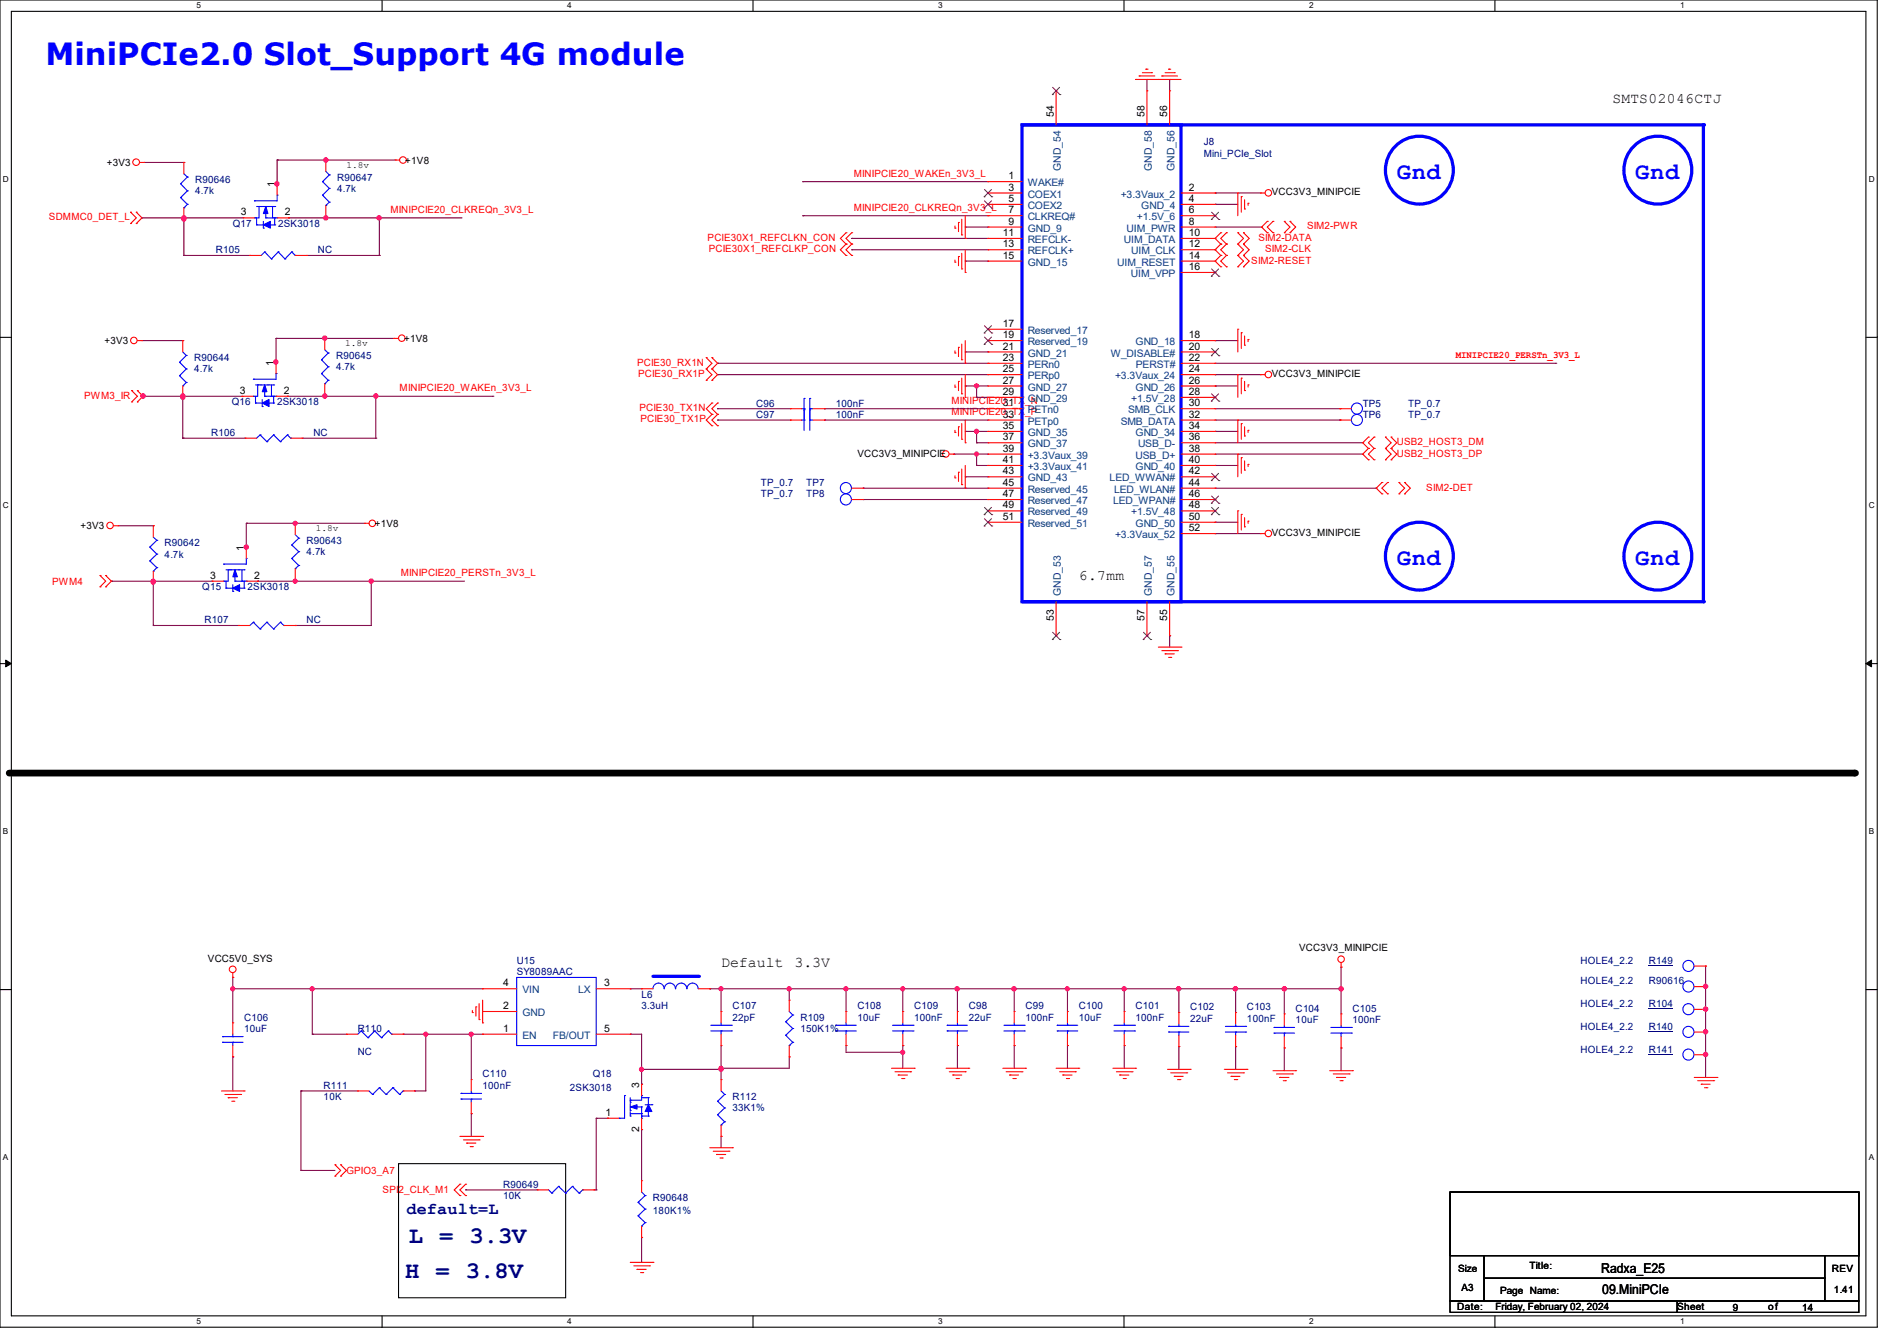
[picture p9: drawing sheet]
<svg xmlns="http://www.w3.org/2000/svg" width="297mm" height="210mm" viewBox="0 0 297 210" stroke-linecap="round" stroke-linejoin="round" font-family="sans-serif">
<defs><g id="words">
<text font-size="4.8" fill="#00f" x="7.1" y="10.2">MiniPCIe2.0 Slot_Support 4G module</text>
<g font-size="3.7" fill="#00f">
<text x="218.7" y="28.1">Gnd</text>
<text x="256" y="28.1">Gnd</text>
<text x="218.7" y="88.5">Gnd</text>
<text x="256" y="88.5">Gnd</text>
</g>
<g font-size="3.7" fill="#00007f">
<text x="64" y="194.6">L = 3.3V</text>
<text x="63.5" y="200.2">H = 3.8V</text>
</g>
<text font-size="2.6" fill="#00007f" x="63.7" y="190.1">default=L</text>
<g font-size="2.3">
<text x="252.5" y="16.1">SMTS02046CTJ</text>
<text x="168.9" y="90.8">6.7mm</text>
<text x="112.9" y="151.4">Default</text>
<text x="124.4" y="151.4">3.3V</text>
</g>
<g font-size="2.1">
<text x="250.7" y="199.3">Radxa_E25</text>
<text x="250.9" y="202.7">09.MiniPCIe</text>
</g>
<g font-size="1.6">
<text x="165" y="18.3" transform="rotate(-90 165 18.3)">54</text>
<text x="179.2" y="18.3" transform="rotate(-90 179.2 18.3)">58</text>
<text x="182.8" y="18.3" transform="rotate(-90 182.8 18.3)">56</text>
<text x="16.7" y="26">+3V3</text>
<text x="43" y="29.3" transform="rotate(-90 43 29.3)">1</text>
<text x="63.5" y="25.6">+1V8</text>
<text x="157.9" y="28.1">1</text>
<text x="157.9" y="29.8">3</text>
<text x="186.1" y="29.8">2</text>
<text x="37.7" y="33.7">3</text>
<text x="44.6" y="33.7">2</text>
<text x="157.9" y="31.6">5</text>
<text x="157.9" y="33.4">7</text>
<text x="157.9" y="35.2">9</text>
<text x="186.1" y="31.6">4</text>
<text x="186.1" y="33.4">6</text>
<text x="186.1" y="35.2">8</text>
<text x="199.1" y="30.6">VCC3V3_MINIPCIE</text>
<text x="157" y="37">11</text>
<text x="157" y="38.7">13</text>
<text x="157" y="40.5">15</text>
<text x="186.1" y="37">10</text>
<text x="186.1" y="38.7">12</text>
<text x="186.1" y="40.5">14</text>
<text x="186.1" y="42.3">16</text>
<text x="16.3" y="53.9">+3V3</text>
<text x="63.3" y="53.5">+1V8</text>
<text x="157" y="51.2">17</text>
<text x="157" y="53">19</text>
<text x="186.1" y="53">18</text>
<text x="42.8" y="57.3" transform="rotate(-90 42.8 57.3)">1</text>
<text x="157" y="54.7">21</text>
<text x="157" y="56.5">23</text>
<text x="157" y="58.3">25</text>
<text x="186.1" y="54.7">20</text>
<text x="186.1" y="56.5">22</text>
<text x="186.1" y="58.3">24</text>
<text x="199.1" y="59.1">VCC3V3_MINIPCIE</text>
<text x="37.5" y="61.7">3</text>
<text x="44.4" y="61.7">2</text>
<text x="157" y="60.1">27</text>
<text x="157" y="61.8">29</text>
<text x="157" y="63.6">31</text>
<text x="157" y="65.4">33</text>
<text x="186.1" y="60.1">26</text>
<text x="186.1" y="61.8">28</text>
<text x="186.1" y="63.6">30</text>
<text x="186.1" y="65.4">32</text>
<text x="134.2" y="71.5">VCC3V3_MINIPCIE</text>
<text x="157" y="67.2">35</text>
<text x="157" y="69">37</text>
<text x="157" y="70.7">39</text>
<text x="186.1" y="67.2">34</text>
<text x="186.1" y="69">36</text>
<text x="186.1" y="70.7">38</text>
<text x="157" y="72.5">41</text>
<text x="157" y="74.3">43</text>
<text x="157" y="76.1">45</text>
<text x="157" y="77.9">47</text>
<text x="186.1" y="72.5">40</text>
<text x="186.1" y="74.3">42</text>
<text x="186.1" y="76.1">44</text>
<text x="186.1" y="77.9">46</text>
<text x="12.6" y="82.9">+3V3</text>
<text x="58.7" y="82.5">+1V8</text>
<text x="157" y="79.6">49</text>
<text x="157" y="81.4">51</text>
<text x="186.1" y="79.6">48</text>
<text x="186.1" y="81.4">50</text>
<text x="186.1" y="83.2">52</text>
<text x="199.1" y="83.9">VCC3V3_MINIPCIE</text>
<text x="38.2" y="86.2" transform="rotate(-90 38.2 86.2)">1</text>
<text x="32.9" y="90.6">3</text>
<text x="39.8" y="90.6">2</text>
<text x="165" y="97.2" transform="rotate(-90 165 97.2)">53</text>
<text x="179.2" y="97.2" transform="rotate(-90 179.2 97.2)">57</text>
<text x="182.8" y="97.2" transform="rotate(-90 182.8 97.2)">55</text>
<text x="203.4" y="149">VCC3V3_MINIPCIE</text>
<text x="32.6" y="150.6">VCC5V0_SYS</text>
<text x="78.8" y="154.5">4</text>
<text x="94.6" y="154.5">3</text>
<text x="78.8" y="161.6">1</text>
<text x="78.8" y="158">2</text>
<text x="94.6" y="161.6">5</text>
<text x="100.1" y="170.3" transform="rotate(-90 100.1 170.3)">3</text>
<text x="94.8" y="174.8">1</text>
<text x="100.1" y="177.2" transform="rotate(-90 100.1 177.2)">2</text>
<text x="228.3" y="199.1">Size</text>
<text x="228.8" y="202.2">A3</text>
<text x="234.9" y="202.7">Page Name:</text>
<text x="239.5" y="198.8">Title:</text>
<text x="286.8" y="199.1">REV</text>
<text x="287.1" y="202.5">1.41</text>
<text x="228.1" y="205.2">Date:</text>
<text x="234.1" y="205.2">Friday, February 02, 2024</text>
<text x="262.6" y="205.2">Sheet</text>
<text x="271.3" y="205.4">9</text>
<text x="276.8" y="205.2">o f</text>
<text x="282.1" y="205.4">14</text>
</g>
<g font-size="1.6" fill="#00007f">
<text x="188.5" y="22.8">J8</text>
<text x="30.6" y="28.7">R90646</text>
<text x="52.8" y="28.3">R90647</text>
<text x="188.5" y="24.6">Mini_PCIe_Slot</text>
<text x="30.6" y="30.4">4.7k</text>
<text x="36.4" y="35.6">Q17</text>
<text x="43.6" y="35.6">2SK3018</text>
<text x="52.8" y="30.1">4.7k</text>
<text x="33.8" y="39.7">R105</text>
<text x="49.8" y="39.7">NC</text>
<text x="30.4" y="56.6">R90644</text>
<text x="30.4" y="58.3">4.7k</text>
<text x="52.6" y="56.2">R90645</text>
<text x="52.6" y="58">4.7k</text>
<text x="36.3" y="63.5">Q16</text>
<text x="43.4" y="63.5">2SK3018</text>
<text x="118.4" y="65.4">C97</text>
<text x="118.4" y="63.7">C96</text>
<text x="130.9" y="65.4">100nF</text>
<text x="130.9" y="63.7">100nF</text>
<text x="213.4" y="65.4">TP6</text>
<text x="213.4" y="63.7">TP5</text>
<text x="220.5" y="65.4">TP_0.7</text>
<text x="220.5" y="63.7">TP_0.7</text>
<text x="33.1" y="68.3">R106</text>
<text x="49.1" y="68.3">NC</text>
<text x="119.1" y="77.9">TP_0.7</text>
<text x="119.1" y="76.1">TP_0.7</text>
<text x="126.2" y="77.9">TP8</text>
<text x="126.2" y="76.1">TP7</text>
<text x="25.8" y="85.6">R90642</text>
<text x="25.8" y="87.3">4.7k</text>
<text x="48" y="85.2">R90643</text>
<text x="48" y="87">4.7k</text>
<text x="31.7" y="92.5">Q15</text>
<text x="38.8" y="92.5">2SK3018</text>
<text x="32" y="97.6">R107</text>
<text x="48" y="97.6">NC</text>
<text x="80.9" y="151">U15</text>
<text x="80.9" y="152.7">SY8089AAC</text>
<text x="247.5" y="154.2">HOLE4_2.2</text>
<text x="247.5" y="151">HOLE4_2.2</text>
<text x="258.1" y="151">R149</text>
<text x="258.1" y="154.2">R90616</text>
<text x="38.2" y="159.8">C106</text>
<text x="38.2" y="161.6">10uF</text>
<text x="56" y="161.6">R110</text>
<text x="100.5" y="156.3">L6</text>
<text x="100.5" y="158.1">3.3uH</text>
<text x="114.7" y="158.1">C107</text>
<text x="114.7" y="159.8">22pF</text>
<text x="125.3" y="159.8">R109</text>
<text x="125.3" y="161.6">150K1%</text>
<text x="134.2" y="158.1">C108</text>
<text x="134.2" y="159.8">10uF</text>
<text x="143.1" y="158.1">C109</text>
<text x="143.1" y="159.8">100nF</text>
<text x="151.7" y="158.1">C98</text>
<text x="151.7" y="159.8">22uF</text>
<text x="160.6" y="158.1">C99</text>
<text x="160.6" y="159.8">100nF</text>
<text x="168.9" y="158.1">C100</text>
<text x="168.9" y="159.8">10uF</text>
<text x="177.8" y="158.1">C101</text>
<text x="177.8" y="159.8">100nF</text>
<text x="186.4" y="158.2">C102</text>
<text x="186.4" y="160">22uF</text>
<text x="195.2" y="158.2">C103</text>
<text x="195.2" y="160">100nF</text>
<text x="202.9" y="158.5">C104</text>
<text x="202.9" y="160.2">10uF</text>
<text x="211.7" y="158.5">C105</text>
<text x="211.7" y="160.2">100nF</text>
<text x="247.5" y="161.3">HOLE4_2.2</text>
<text x="247.5" y="157.7">HOLE4_2.2</text>
<text x="258.1" y="161.3">R140</text>
<text x="258.1" y="157.7">R104</text>
<text x="56" y="165.2">NC</text>
<text x="247.5" y="164.8">HOLE4_2.2</text>
<text x="258.1" y="164.8">R141</text>
<text x="50.7" y="170.5">R111</text>
<text x="50.7" y="172.3">10K</text>
<text x="75.6" y="168.7">C110</text>
<text x="75.6" y="170.5">100nF</text>
<text x="89.2" y="170.9">2SK3018</text>
<text x="92.8" y="168.7">Q18</text>
<text x="114.7" y="172.3">R112</text>
<text x="114.7" y="174.1">33K1%</text>
<text x="78.8" y="186">R90649</text>
<text x="78.8" y="187.8">10K</text>
<text x="102.2" y="188.1">R90648</text>
<text x="102.2" y="190.1">180K1%</text>
</g>
<g font-size="1.6" fill="#f00">
<text x="133.7" y="27.7">MINIPCIE20_WAKEn_3V3_L</text>
<text x="7.7" y="34.5">SDMMC0_DET_L</text>
<text x="61.1" y="33.4">MINIPCIE20_CLKREQn_3V3_L</text>
<text x="133.7" y="33">MINIPCIE20_CLKREQn_3V3_L</text>
<text x="204.6" y="35.9">SIM2-PWR</text>
<text x="110.8" y="37.7">PCIE30X1_REFCLKN_CON</text>
<text x="111" y="39.5">PCIE30X1_REFCLKP_CON</text>
<text x="195.9" y="41.3">SIM2-RESET</text>
<text x="197" y="37.7">SIM2-DATA</text>
<text x="198.1" y="39.5">SIM2-CLK</text>
<text x="99.7" y="57.3">PCIE30_RX1N</text>
<text x="99.9" y="59.1">PCIE30_RX1P</text>
<text x="227.9" y="56.1">MINIPCIE20_PERSTn_3V3_L</text>
<text x="13.2" y="62.4">PWM3_IR</text>
<text x="62.6" y="61.3">MINIPCIE20_WAKEn_3V3_L</text>
<text x="100.1" y="64.4">PCIE30_TX1N</text>
<text x="149" y="65">MINIPCIE20_TX_P</text>
<text x="149" y="63.2">MINIPCIE20_TX_N</text>
<text x="100.3" y="66.2">PCIE30_TX1P</text>
<text x="218.7" y="71.5">USB2_HOST3_DP</text>
<text x="218.7" y="69.7">USB2_HOST3_DM</text>
<text x="223.3" y="76.8">SIM2-DET</text>
<text x="8.2" y="91.6">PWM4</text>
<text x="62.7" y="90.3">MINIPCIE20_PERSTn_3V3_L</text>
<text x="54.2" y="183.8">GPIO3_A7</text>
<text x="59.9" y="186.9">SPI2_CLK_M1</text>
</g>
<g font-size="1.6" fill="#003f7f">
<text x="160.9" y="29.2">WAKE#</text>
<text x="166.1" y="26.8" transform="rotate(-90 166.1 26.8)">GND_54</text>
<text x="180.3" y="26.8" transform="rotate(-90 180.3 26.8)">GND_58</text>
<text x="183.9" y="26.8" transform="rotate(-90 183.9 26.8)">GND_56</text>
<text x="160.9" y="30.9">COEX1</text>
<text x="160.9" y="32.7">COEX2</text>
<text x="160.9" y="34.5">CLKREQ#</text>
<text x="175.5" y="30.9">+3.3Vaux_2</text>
<text x="178" y="34.5">+1.5V_6</text>
<text x="178.7" y="32.7">GND_4</text>
<text x="160.9" y="36.3">GND_9</text>
<text x="160.9" y="38.1">REFCLK-</text>
<text x="160.9" y="39.8">REFCLK+</text>
<text x="160.9" y="41.6">GND_15</text>
<text x="174.9" y="41.6">UIM_RESET</text>
<text x="176" y="38.1">UIM_DATA</text>
<text x="176.4" y="36.3">UIM_PWR</text>
<text x="177.1" y="39.8">UIM_CLK</text>
<text x="177" y="43.4">UIM_VPP</text>
<text x="160.9" y="52.3">Reserved_17</text>
<text x="160.9" y="54.1">Reserved_19</text>
<text x="160.9" y="55.8">GND_21</text>
<text x="160.9" y="57.6">PERn0</text>
<text x="160.9" y="59.4">PERp0</text>
<text x="173.9" y="55.8">W_DISABLE#</text>
<text x="174.6" y="59.4">+3.3Vaux_24</text>
<text x="177.8" y="54.1">GND_18</text>
<text x="177.8" y="57.6">PERST#</text>
<text x="160.9" y="61.2">GND_27</text>
<text x="160.9" y="63">GND_29</text>
<text x="160.9" y="64.7">PETn0</text>
<text x="176.6" y="64.7">SMB_CLK</text>
<text x="177.1" y="63">+1.5V_28</text>
<text x="177.8" y="61.2">GND_26</text>
<text x="160.9" y="66.5">PETp0</text>
<text x="160.9" y="68.3">GND_35</text>
<text x="160.9" y="70.1">GND_37</text>
<text x="160.9" y="71.8">+3.3Vaux_39</text>
<text x="175.5" y="66.5">SMB_DATA</text>
<text x="177.8" y="68.3">GND_34</text>
<text x="177.8" y="71.8">USB_D+</text>
<text x="178.2" y="70.1">USB_D-</text>
<text x="160.9" y="73.6">+3.3Vaux_41</text>
<text x="160.9" y="75.4">GND_43</text>
<text x="160.9" y="77.2">Reserved_45</text>
<text x="173.7" y="75.4">LED_WWAN#</text>
<text x="174.5" y="77.2">LED_WLAN#</text>
<text x="177.8" y="73.6">GND_40</text>
<text x="160.9" y="79">Reserved_47</text>
<text x="160.9" y="80.7">Reserved_49</text>
<text x="160.9" y="82.5">Reserved_51</text>
<text x="174.3" y="79">LED_WPAN#</text>
<text x="177.1" y="80.7">+1.5V_48</text>
<text x="177.8" y="82.5">GND_50</text>
<text x="174.6" y="84.3">+3.3Vaux_52</text>
<text x="166.1" y="93.3" transform="rotate(-90 166.1 93.3)">GND_53</text>
<text x="180.3" y="93.3" transform="rotate(-90 180.3 93.3)">GND_57</text>
<text x="183.9" y="93.3" transform="rotate(-90 183.9 93.3)">GND_55</text>
<text x="81.8" y="155.6">VIN</text>
<text x="90.5" y="155.6">LX</text>
<text x="81.8" y="159.1">GND</text>
<text x="81.8" y="162.7">EN</text>
<text x="86.6" y="162.7">FB/OUT</text>
</g>
<g font-size="1.5">
<text x="54.2" y="26.3">1.8v</text>
<text x="54.1" y="54.2">1.8v</text>
<text x="49.4" y="83.2">1.8v</text>
</g>
<g font-size="1.3">
<text x="30.8" y="1.3">5</text>
<text x="88.8" y="1.3">4</text>
<text x="146.9" y="1.3">3</text>
<text x="205" y="1.3">2</text>
<text x="263.1" y="1.3">1</text>
<text x=".5" y="28.4">D</text>
<text x="292.6" y="28.4">D</text>
<text x=".5" y="79.5">C</text>
<text x="292.6" y="79.5">C</text>
<text x=".5" y="130.6">B</text>
<text x="292.6" y="130.6">B</text>
<text x=".5" y="181.7">A</text>
<text x="292.6" y="181.7">A</text>
<text x="30.8" y="207.4">5</text>
<text x="88.8" y="207.4">4</text>
<text x="146.9" y="207.4">3</text>
<text x="205" y="207.4">2</text>
<text x="263.1" y="207.4">1</text>
</g>
</g></defs>
<path d="M0 0h293.9v207.9h-293.9zM1.8 1.8h290.3v204.3h-290.3z" fill="none" stroke="#000" stroke-width=".17"/>
<g fill="#fff">
<path d="M30.8 .2h.7v1.4h-.7z"/>
<path d="M30.8 206.2h.7v1.4h-.7z"/>
</g>
<path d="M59.8 0v1.8M59.8 206.1v1.8" fill="none" stroke="#000" stroke-width=".17"/>
<g fill="#fff">
<path d="M88.8 .2h.7v1.4h-.7z"/>
<path d="M88.8 206.2h.7v1.4h-.7z"/>
</g>
<path d="M117.9 0v1.8M117.9 206.1v1.8" fill="none" stroke="#000" stroke-width=".17"/>
<g fill="#fff">
<path d="M146.9 .2h.7v1.4h-.7z"/>
<path d="M146.9 206.2h.7v1.4h-.7z"/>
</g>
<path d="M176 0v1.8M176 206.1v1.8" fill="none" stroke="#000" stroke-width=".17"/>
<g fill="#fff">
<path d="M205 .2h.7v1.4h-.7z"/>
<path d="M205 206.2h.7v1.4h-.7z"/>
</g>
<path d="M234.1 0v1.8M234.1 206.1v1.8" fill="none" stroke="#000" stroke-width=".17"/>
<g fill="#fff">
<path d="M263.1 .2h.6v1.4h-.6z"/>
<path d="M263.1 206.2h.6v1.4h-.6z"/>
<path d="M.5 27.3h.9v1.4h-.9z"/>
<path d="M292.6 27.3h.9v1.4h-.9z"/>
<path d="M.5 78.4h.9v1.4h-.9z"/>
<path d="M292.6 78.4h.9v1.4h-.9z"/>
</g>
<path d="M0 52.8h1.8M292.1 52.8h1.8" fill="none" stroke="#000" stroke-width=".17"/>
<g fill="#fff">
<path d="M.5 129.5h.8v1.4h-.8z"/>
<path d="M292.6 129.5h.8v1.4h-.8z"/>
</g>
<path d="M0 103.9h1.8M292.1 103.9h1.8" fill="none" stroke="#000" stroke-width=".17"/>
<path d="M.9 103.4l.9 .5-.9 .5zM292.1 103.9l.9-.5v1z" fill="#000" stroke="#000" stroke-width=".16"/>
<g fill="#fff">
<path d="M.5 180.5h.8v1.4h-.8z"/>
<path d="M292.6 180.5h.8v1.4h-.8z"/>
</g>
<path d="M0 155h1.8M292.1 155h1.8" fill="none" stroke="#000" stroke-width=".17"/>
<g fill="none" stroke="#00f" stroke-width=".51">
<path d="M160 19.6h106.7"/>
<circle cx="222.2" cy="26.6" r="5.3"/>
<circle cx="222.2" cy="87.1" r="5.3"/>
</g>
<circle cx="266.7" cy="19.6" r=".25" fill="#00f"/>
<path d="M160 94.2h106.7" fill="none" stroke="#00f" stroke-width=".51"/>
<circle cx="266.7" cy="94.2" r=".25" fill="#00f"/>
<path d="M266.7 19.6v74.6" fill="none" stroke="#00f" stroke-width=".51"/>
<circle cx="266.7" cy="19.6" r=".25" fill="#00f"/>
<g fill="none" stroke="#00f" stroke-width=".51">
<path d="M160 19.6h24.9v74.6h-24.9zM102.2 152.9h7.1"/>
<circle cx="259.6" cy="26.6" r="5.3"/>
<circle cx="259.6" cy="87.1" r="5.3"/>
</g>
<path d="M62.4 182.2h26.2v21h-26.2zM227 186.7h64v9.9h-64zM227 196.6h5.4v7.2h-5.4zM232.4 196.6h53.3v3.6h-53.3zM285.7 196.6h5.3v7.2h-5.3zM227 203.8h35.6v1.7h-35.6zM232.4 200.2h53.3v3.6h-53.3zM262.6 203.8h28.4v1.7h-28.4z" fill="none" stroke="#000" stroke-width=".17"/>
<path d="M1.4 121.1h289" fill="none" stroke="#000" stroke-width="1.1"/>
<circle cx="290.4" cy="121.1" r=".53" fill="#000"/>
<g fill="none" stroke="#7f003f" stroke-width=".17">
<path d="M179.6 12.4h.1M179.6 12.4v1.8M183.1 12.4h.1M183.1 12.4v1.8M22.2 34.1h.1M22.2 34.1h15.9M22.6 25.4h6.2M28.8 34.1h.1M28.8 25.4h.1M28.8 34.1v5.9M43.4 25.1h.1M43.4 28.8h.1"/>
<path d="M43.4 25.1h18.5M43.4 25.1v3.9M45.2 34.1h.1M45.2 34.1h27M51 34h.1M51 25.1h.1M51 34v.1M59.4 34.1h.1M59.4 34.1v5.9M72.2 34.1h.1M125.7 28.4h.1M125.7 33.8h.1"/>
<path d="M125.7 28.4h29M125.7 33.8h29M133.4 37.3h.1M133.4 39.1h.1M133.4 37.3h21.3M133.4 39.1h21.3M151.1 35.6h.1M151.1 35.6h3.6M190.2 32h.1M190.2 30.2h.1M190.2 32h3.6M190.2 35.6h7.3"/>
<path d="M190.2 30.2h7.2M197.5 35.6h.1M22.2 53.3h6.4M28.6 53.3h.1M28.8 40h.1M28.8 40h10.3M43.2 53h.1M43.2 56.7h.1M43.2 53h18.5M43.2 53v3.9M48 40h11.4M50.8 53h.1"/>
<path d="M59.4 40h.1M112.4 56.9h.1M112.4 58.7h.1M112.4 56.9h42.3M112.4 58.7h42.3M151.1 40.9h.1M151.1 55.1h.1M151.1 40.9h3.6M151.1 55.1h3.6M190.2 58.7h.1M190.2 53.3h.1M190.2 56.9h53.4"/>
<path d="M190.2 58.7h7.2M190.2 53.3h3.6M243.6 56.9h.1M22.1 62.1h.1M22.1 62.1h15.8M22.4 62.1h.1M28.6 62.1h.1M28.6 68.6h.1M28.6 62.1v6.5M28.6 68.6h9.8M45 62.1h.1M45 62.1h32.2"/>
<path d="M47.3 68.6h11.5M50.8 61.9h.1M50.8 61.9v.2M58.8 62.1h.1M58.8 68.6h.1M58.8 62.1v6.5M77.2 62.1h.1M112.4 64h.1M112.4 65.8h.1M112.4 64h11.3M112.4 65.8h11.3M129.1 65.8h.1"/>
<path d="M129.1 64h.1M129.1 64h25.6M129.1 65.8h25.6M135.1 76.5h.1M135.1 78.2h.1M135.1 76.5h19.6M135.1 78.2h19.6M149.4 71.1h.1M149.4 71.1h5.3M151.1 60.5h.1M151.1 67.6h.1M151.1 74.7h.1"/>
<path d="M151.1 67.6h3.6M151.1 60.5h3.6M151.1 74.7h3.6M152.9 60.5h.1M152.9 62.2h.1M152.9 69.3h.1M152.9 67.6h.1M152.9 71.1h.1M152.9 72.9h.1M152.9 72.9h1.8M152.9 60.5v1.7M152.9 67.6v1.7"/>
<path d="M152.9 71.1v1.8M152.9 62.2h1.8M152.9 69.3h1.8M190.2 72.9h.1M190.2 67.6h.1M190.2 60.5h.1M190.2 64h19.6M190.2 65.8h19.6M190.2 76.5h25.3M190.2 72.9h3.6M190.2 67.6h3.6M190.2 60.5h3.6"/>
<path d="M190.2 69.3h23.2M190.2 71.1h23.2M209.8 64h.1M209.8 65.8h.1M213.4 69.3h.1M213.4 71.1h.1M215.5 76.5h.1M17.4 91h.1M17.4 91h15.8M18.5 82.3h5.5M24 91h.1M24 82.3h.1"/>
<path d="M24 98h.1M24 98h13.3M24 91v7M38.6 82h.1M38.6 85.7h.1M38.6 82h18.5M38.6 82v3.9M40.3 91h.1M40.3 91h32.4M46.2 98h.1M46.2 90.8h.1M46.2 82h.1"/>
<path d="M46.2 90.8v.2M58.1 91h.1M58.1 91v7h-11.9M183.1 99.6h.1M183.1 99.6v1.7M190.2 83.6h.1M190.2 81.8h.1M190.2 83.6h7.2M190.2 81.8h3.6M36.4 154.9h.1M36.4 153.1h.1M36.4 154.9h39.2"/>
<path d="M36.4 153.1v7.1M48.9 154.9h.1M48.9 154.9v7.1M98.7 154.9h.1M98.7 154.9h1.8M111.1 154.9h.1M111.1 154.9h98.9M112.9 154.9h.1M112.9 154.9v3.5M123.6 154.9h.1M123.6 154.9v1.7M132.5 154.9h.1"/>
<path d="M132.5 154.9v3.5M141.4 154.9h.1M141.4 154.9v3.5M149.9 154.9h.1M149.9 154.9v3.5M158.8 154.9h.1M158.8 154.9v3.5M167.1 154.9h.1M167.1 154.9v3.5M176 154.9h.1M176 154.9v3.5M184.6 154.9h.1"/>
<path d="M184.6 154.9v3.7M193.5 154.9h.1M193.5 154.9v3.7M201.1 154.9h.1M201.1 154.9v3.9M210 151.5h.1M210 154.9h.1M210 151.5v7.3M267 154.5h.1M267 158.1h.1M267 151.3h.1M267 151.3v17.4"/>
<path d="M36.4 165.5h.1M36.4 165.5v5.4M47.1 170.9h.1M47.1 170.9h8.9M47.1 170.9v12.4M48.9 162h.1M48.9 162h5.3M63.1 162h.1M63.1 162h12.5M64.9 170.9h.1M66.7 162h.1M66.7 162v8.9h-1.8"/>
<path d="M73.8 162h.1M73.8 174.4h.1M73.8 162v7.1M73.8 174.4v3.6M93.3 175.1h.1M93.3 175.1v11.3M93.3 175.1h1.8M95.1 175.1h.1M98.7 162h.1M98.7 162h1.8v7.8M100.5 167.5h.1M100.5 176.9h.1"/>
<path d="M100.5 169.8h.1M100.5 176.9v8M100.5 167.5h12.4M112.9 167.3h.1M112.9 167.5h.1M112.9 178h.1M112.9 163.7v5.4M112.9 178v1.7M123.6 165.5h.1M123.6 165.5v1.8h-10.7M132.5 163.7h.1M132.5 163.7v1.1h8.9"/>
<path d="M141.4 163.7h.1M141.4 164.8h.1M141.4 163.7v3.6M149.9 163.7h.1M149.9 163.7v3.6M158.8 163.7h.1M158.8 163.7v3.6M167.1 163.7h.1M167.1 163.7v3.6M176 163.7h.1M176 163.7v3.6M184.6 163.9h.1"/>
<path d="M184.6 163.9v3.6M193.5 163.9h.1M193.5 163.9v3.6M201.1 164.1h.1M201.1 164.1v3.6M210 164.1h.1M210 164.1v3.6M267 161.6h.1M267 165.2h.1M47.1 183.3h.1M47.1 183.3h5.4M72.9 186.4h.1"/>
<path d="M72.9 186.4h11.2M93 186.4h.3M93.3 186.4h.1M100.5 193.8h.1M100.5 193.8v3.9"/>
</g>
<g fill="#f0f" stroke="#f0f" stroke-width=".17">
<circle cx="152.9" cy="60.4" r=".32"/>
<circle cx="152.9" cy="67.5" r=".32"/>
<circle cx="152.9" cy="71.1" r=".32"/>
<circle cx="158.8" cy="154.9" r=".34"/>
<circle cx="176" cy="154.9" r=".32"/>
<circle cx="167.1" cy="154.9" r=".32"/>
<circle cx="193.4" cy="154.9" r=".34"/>
<circle cx="184.5" cy="154.9" r=".34"/>
<circle cx="210" cy="154.9" r=".34"/>
<circle cx="201.1" cy="154.9" r=".34"/>
<circle cx="112.9" cy="167.3" r=".32"/>
<circle cx="112.9" cy="167.5" r=".32"/>
<circle cx="100.4" cy="167.5" r=".32"/>
<circle cx="73.8" cy="162" r=".32"/>
<circle cx="36.4" cy="154.9" r=".32"/>
<circle cx="112.9" cy="154.9" r=".32"/>
<circle cx="123.5" cy="154.9" r=".32"/>
<circle cx="141.3" cy="164.8" r=".32"/>
<circle cx="132.4" cy="154.9" r=".32"/>
<circle cx="66.7" cy="162" r=".32"/>
<circle cx="48.9" cy="154.9" r=".32"/>
<circle cx="267" cy="158" r=".34"/>
<circle cx="267" cy="154.5" r=".34"/>
<circle cx="267" cy="165.1" r=".34"/>
<circle cx="267" cy="161.6" r=".34"/>
<circle cx="46.2" cy="91" r=".32"/>
<circle cx="58.1" cy="91" r=".34"/>
<circle cx="46.2" cy="82" r=".32"/>
<circle cx="38.6" cy="85.7" r=".34"/>
<circle cx="24" cy="91" r=".32"/>
<circle cx="50.8" cy="62" r=".34"/>
<circle cx="50.8" cy="53" r=".34"/>
<circle cx="43.2" cy="56.7" r=".34"/>
<circle cx="51" cy="34.1" r=".34"/>
<circle cx="59.4" cy="34.1" r=".34"/>
<circle cx="51" cy="25.1" r=".34"/>
<circle cx="43.3" cy="28.8" r=".34"/>
<circle cx="28.8" cy="34.1" r=".34"/>
<circle cx="28.6" cy="62" r=".34"/>
<circle cx="22.4" cy="62" r=".34"/>
<circle cx="58.8" cy="62" r=".34"/>
<circle cx="28.8" cy="34.3" r=".34"/>
<circle cx="28.6" cy="62.2" r=".34"/>
<circle cx="24" cy="91.2" r=".32"/>
<circle cx="149.9" cy="154.9" r=".34"/>
<circle cx="141.3" cy="154.9" r=".32"/>
</g>
<g fill="none" stroke="#f00" stroke-width=".17">
<path d="M165.4 14.2h.1M165.4 14.2v5.4M177.8 12.4h.1M177.8 12.4h7.1M178.4 11.9h.1M178.4 11.9h2.4M178.9 11.4h1.4M179.4 10.8h.1M179.4 10.8h.3M179.6 14.2h.1M179.6 14.2v5.4M180.3 11.4h.1"/>
<path d="M181.4 12.4h.1M181.9 11.9h.1M181.9 11.9h2.5M182.4 11.4h1.5M183 10.8h.1M183 10.8h.3M183.1 14.2h.1M183.1 14.2v5.4M183.9 11.4h.1M20.4 33.2h.1M20.4 35h.1M20.4 33.2l.9 .9-.9 .9"/>
<path d="M21.3 35h.1M21.3 33.2h.1M21.3 33.2l.9 .9-.9 .9M21.9 25.4h.7M22.6 25.4h.1M28.8 25.4h.1M28.8 34.3h.1M28.8 25.4v1.8M28.8 32.6v1.7M38.1 34.1h.1M38.1 34.1h1.7M43.4 28.8h.1"/>
<path d="M43.4 34.1h1.8M43.4 28.8v1.8M45.2 34.1h.1M51 25.1h.1M51 34h.1M51 25.1v1.7M51 32.2v1.8M61.9 25.1h.1M61.9 25.1h.7M132.5 38.2h.1M132.5 36.4h.1M132.5 38.2l-.9 .9 .9 .9"/>
<path d="M132.5 36.4l-.9 .9 .9 .9M133.4 38.2h.1M133.4 36.4h.1M133.4 38.2l-.9 .9 .9 .9M133.4 36.4l-.9 .9 .9 .9M149.5 35.7h.1M149.5 35.4v.3M150.1 34.8h.1M150.1 34.8v1.5M150.6 36.8h.1M150.6 34.3v2.5M150.6 39.7v2.4"/>
<path d="M151.1 37.3h.1M151.1 33.8v3.5M151.1 39.1v3.6M154.7 28.4h.1M154.7 30.2h.1M154.7 32h.1M154.7 33.8h.1M154.7 35.6h.1M154.7 37.3h.1M154.7 39.1h.1M154.7 30.2h5.3M154.7 28.4h5.3"/>
<path d="M154.7 32h5.3M154.7 33.8h5.3M154.7 35.6h5.3M154.7 37.3h5.3M154.7 39.1h5.3M184.9 30.2h5.3M184.9 32h5.3M184.9 33.8h5.3M184.9 35.6h5.3M184.9 37.3h5.3M184.9 39.1h5.3M190.2 30.2h.1"/>
<path d="M190.2 32h.1M190.2 33.8h.1M190.2 35.6h.1M190.2 37.3h.1M190.2 39.1h.1M190.2 39.1l.9 .9M190.2 37.3l.9 .9M191.1 38.2h.1M191.1 36.4h.1M191.1 38.2l-.9 .9M191.1 36.4l-.9 .9M192 38.2h.1"/>
<path d="M192 36.4h.1M192 38.2l-.9 .9 .9 .9M192 36.4l-.9 .9 .9 .9M193.8 30.2h.1M193.8 38.2h.1M193.8 36.4h.1M193.8 30.2v3.6M193.8 38.2l.9 .9-.9 .9M193.8 36.4l.9 .9-.9 .9M194.4 30.8h.1M194.4 30.8v2.4M194.7 38.2h.1"/>
<path d="M194.7 36.4h.1M194.7 38.2l.9 .9-.9 .9M194.7 36.4l.9 .9-.9 .9M194.9 32.7h.1M194.9 31.3v1.4M195.4 31.8h.1M195.4 31.8v.4M197.4 30.2h.1M197.4 30.2h.7M198.4 36.4h.1M198.4 34.7h.1M198.4 34.7l-.9 .9 .9 .8"/>
<path d="M199.3 34.7h.1M199.3 36.4h.1M199.3 34.7l-.9 .9 .9 .8M201.1 34.7h.1M201.1 36.4h.1M201.1 34.7l.9 .9-.9 .8M202 34.7h.1M202 36.4h.1M202 34.7l.9 .9-.9 .8M21.5 53.3h.7M22.2 53.3h.1M28.6 53.3h.1"/>
<path d="M28.6 53.3v1.8M39.1 40h.1M39.1 40h1.8M43.2 56.7h.1M43.2 56.7v1.8M46.2 40h1.8M48 40h.1M50.8 53h.1M50.8 53v1.8M61.7 53h.1M61.7 53h.7M110.6 57.8h.1"/>
<path d="M110.6 59.6h.1M110.6 56h.1M110.6 57.8l.9 .9-.9 .9M110.6 56l.9 .9-.9 .9M111.5 59.6h.1M111.5 57.8h.1M111.5 56h.1M111.5 57.8l.9 .9-.9 .9M111.5 56l.9 .9-.9 .9M132.5 40h.1M133.4 40h.1M149.5 41.1h.1"/>
<path d="M149.5 55.3h.1M149.5 40.7v.4M149.5 54.9v.4M150.1 40.2h.1M150.1 54.4h.1M150.1 59.7h.1M150.1 40.2v1.4M150.1 54.4v1.4M150.1 59.7v1.5M150.6 42.1h.1M150.6 56.3h.1M150.6 53.9v2.4"/>
<path d="M150.6 59.2v2.5M151.1 42.7h.1M151.1 56.9h.1M151.1 53.3v3.6M151.1 58.7v3.5M154.7 40.9h.1M154.7 51.6h.1M154.7 53.3h.1M154.7 55.1h.1M154.7 56.9h.1M154.7 58.7h.1M154.7 58.7h5.3"/>
<path d="M154.7 53.3h5.3M154.7 40.9h5.3M154.7 51.6h5.3M154.7 55.1h5.3M154.7 56.9h5.3M184.9 58.7h5.3M184.9 53.3h5.3M184.9 40.9h5.3M184.9 42.7h5.3M184.9 55.1h5.3M184.9 56.9h5.3M190.2 40.9h.1"/>
<path d="M190.2 42.7h.1M190.2 53.3h.1M190.2 55.1h.1M190.2 56.9h.1M190.2 58.7h.1M190.2 40.9l.9 .9M191.1 40h.1M191.1 41.8h.1M191.1 40l-.9 .9M192 40h.1M192 41.8h.1M192 40l-.9 .9 .9 .9"/>
<path d="M193.8 58.7h.1M193.8 51.6h.1M193.8 40h.1M193.8 41.8h.1M193.8 51.6v3.5M193.8 58.7v3.5M193.8 40l.9 .9-.9 .9M194.4 59.2h.1M194.4 52.1h.1M194.4 52.1v2.5M194.4 59.2v2.5M194.7 40h.1"/>
<path d="M194.7 41.8h.1M194.7 40l.9 .9-.9 .9M194.9 54.1h.1M194.9 52.6v1.5M194.9 59.7v1.5M195.4 53.2h.1M195.4 53.2v.3M197.4 58.7h.1M197.4 58.7h.7M20.6 61.2h.1M20.6 62.9h.1M20.6 61.2l.9 .9-.9 .8"/>
<path d="M21.5 62.9h.1M21.5 61.2h.1M21.5 61.2l.9 .9-.9 .8M28.6 62.2h.1M28.6 60.5v1.7M37.9 62.1h.1M37.9 62.1h1.8M43.2 62.1h1.8M45 62.1h.1M50.8 61.9h.1M50.8 60.1v1.8M111.5 64.9h.1"/>
<path d="M111.5 66.7h.1M111.5 63.1h.1M111.5 64.9l-.9 .9 .9 .9M111.5 63.1l-.9 .9 .9 .9M112.4 64.9h.1M112.4 66.7h.1M112.4 63.1h.1M112.4 64.9l-.9 .9 .9 .9M112.4 63.1l-.9 .9 .9 .9M123.7 65.8h.1M123.7 64h.1M123.7 64h1.8"/>
<path d="M123.7 65.8h1.8M127.3 64h1.8M127.3 65.8h1.8M129.1 65.8h.1M129.1 64h.1M133.4 76.5h1.7M133.4 78.2h1.7M135.1 78.2h.1M135.1 76.5h.1M148.6 71.1h.8M149.4 71.1h.1M149.5 60.6h.1"/>
<path d="M149.5 67.7h.1M149.5 74.8h.1M149.5 60.3v.3M149.5 67.4v.3M149.5 74.5v.3M150.1 66.8h.1M150.1 74h.1M150.1 66.8v1.5M150.1 74v1.4M150.6 61.7h.1M150.6 68.8h.1M150.6 75.9h.1"/>
<path d="M150.6 66.3v2.5M150.6 73.4v2.5M151.1 62.2h.1M151.1 69.3h.1M151.1 76.5h.1M151.1 65.8v3.5M151.1 72.9v3.6M154.7 60.5h.1M154.7 62.2h.1M154.7 64h.1M154.7 65.8h.1M154.7 67.6h.1"/>
<path d="M154.7 69.3h.1M154.7 71.1h.1M154.7 72.9h.1M154.7 74.7h.1M154.7 76.5h.1M154.7 78.2h.1M154.7 71.1h5.3M154.7 60.5h5.3M154.7 62.2h5.3M154.7 64h5.3M154.7 65.8h5.3M154.7 67.6h5.3"/>
<path d="M154.7 69.3h5.3M154.7 72.9h5.3M154.7 74.7h5.3M154.7 76.5h5.3M154.7 78.2h5.3M184.9 71.1h5.3M184.9 60.5h5.3M184.9 62.2h5.3M184.9 64h5.3M184.9 65.8h5.3M184.9 67.6h5.3M184.9 69.3h5.3"/>
<path d="M184.9 72.9h5.3M184.9 74.7h5.3M184.9 76.5h5.3M184.9 78.2h5.3M190.2 60.5h.1M190.2 62.2h.1M190.2 64h.1M190.2 65.8h.1M190.2 67.6h.1M190.2 69.3h.1M190.2 71.1h.1M190.2 72.9h.1"/>
<path d="M190.2 74.7h.1M190.2 76.5h.1M190.2 78.2h.1M193.8 71.1h.1M193.8 65.8h.1M193.8 65.8v3.5M193.8 71.1v3.6M194.4 71.7h.1M194.4 66.3h.1M194.4 66.3v2.5M194.4 71.7v2.4M194.9 73.6h.1"/>
<path d="M194.9 68.3h.1M194.9 61.2h.1M194.9 66.8v1.5M194.9 72.2v1.4M195.4 72.7h.1M195.4 67.4h.1M195.4 60.3h.1M195.4 60.3v.3M195.4 67.4v.3M195.4 72.7v.4M209.8 65.8h.1M209.8 65.8h1.8"/>
<path d="M214.2 70.2h.1M214.2 72h.1M214.2 68.5h.1M214.2 70.2l-.8 .9 .8 .9M214.2 68.5l-.8 .8 .8 .9M215.1 72h.1M215.1 70.2h.1M215.1 68.5h.1M215.1 70.2l-.9 .9 .9 .9M215.1 68.5l-.9 .8 .9 .9M216.4 77.3h.1M216.4 75.6h.1"/>
<path d="M216.4 75.6l-.9 .9 .9 .8M216.9 72h.1M216.9 70.2h.1M216.9 68.5h.1M216.9 70.2l.9 .9-.9 .9M216.9 68.5l.9 .8-.9 .9M217.3 75.6h.1M217.3 77.3h.1M217.3 75.6l-.9 .9 .9 .8M217.8 72h.1M217.8 70.2h.1M217.8 68.5h.1"/>
<path d="M217.8 70.2l.9 .9-.9 .9M217.8 68.5l.9 .8-.9 .9M219 75.6h.1M219 77.3h.1M219 75.6l.9 .9-.9 .8M219.9 75.6h.1M219.9 77.3h.1M219.9 75.6l.9 .9-.9 .8M15.7 91.9h.1M15.7 90.1h.1M15.7 90.1l.9 .9-.9 .9M16.6 90.1h.1"/>
<path d="M16.6 91.9h.1M16.6 90.1l.8 .9-.8 .9M17.8 82.3h.7M18.5 82.3h.1M24 82.3h.1M24 91.2h.1M24 82.3v1.8M24 89.5v1.7M33.2 91h.1M33.2 91h1.8M37.3 98h.1M37.3 98h1.8"/>
<path d="M38.6 85.7h.1M38.6 91h1.7M38.6 85.7v1.8M40.3 91h.1M44.5 98h1.7M46.2 82h.1M46.2 90.8h.1M46.2 98h.1M46.2 82v1.7M46.2 89.1v1.7M57.1 82h.1M57.1 82h.7"/>
<path d="M154.7 80h.1M154.7 81.8h.1M154.7 80h5.3M154.7 81.8h5.3M165.4 99.6h.1M165.4 94.2v5.4M179.6 99.6h.1M179.6 94.2v5.4M183.1 99.6h.1M183.1 94.2v5.4M184.9 83.6h5.3M184.9 80h5.3"/>
<path d="M184.9 81.8h5.3M190.2 80h.1M190.2 81.8h.1M190.2 83.6h.1M193.8 80h.1M193.8 80v3.6M194.4 80.6h.1M194.4 80.6v2.4M194.9 82.5h.1M194.9 81.1v1.4M195.4 81.6h.1M195.4 81.6v.4"/>
<path d="M197.4 83.6h.1M197.4 83.6h.7M181.4 101.3h3.5M181.9 101.9h2.5M182.4 102.4h.1M182.4 102.4h1.5M183 103h.3M183.3 103h.1M184.4 101.9h.1M184.9 101.3h.1M36.4 153.1h.1M36.4 152.4v.7"/>
<path d="M74 158.6h.1M74 158.2v.4M74.5 157.7h.1M74.5 157.7v1.4M75 159.7h.1M75 157.2v2.5M75.6 158.4h.1M75.6 154.9h.1M75.6 156.6v3.6M75.6 158.4h5.3M75.6 154.9h5.3M93.3 154.9h5.4"/>
<path d="M98.7 154.9h.1M112.9 158.4h.1M112.9 158.4v1.8M132.5 158.4h.1M132.5 158.4v1.8M141.4 158.4h.1M141.4 158.4v1.8M149.9 158.4h.1M149.9 158.4v1.8M176 158.4h.1M176 158.4v1.8M184.6 158.6h.1"/>
<path d="M184.6 158.6v1.8M193.5 158.6h.1M193.5 158.6v1.8M201.1 158.8h.1M201.1 158.8v1.8M210 151.5h.1M210 158.8h.1M210 150.8v.7M210 158.8v1.8M265.3 151.3h1.7M265.3 154.5h1.7M265.3 158.1h1.7"/>
<path d="M267 151.3h.1M267 154.5h.1M267 158.1h.1M34.7 170.9h3.5M35.2 171.4h2.5M35.7 171.9h.1M35.7 171.9h1.5M36.3 172.5h.3M36.4 160.2h.1M36.4 165.5h.1M36.4 160.2v1.8M36.4 163.7v1.8"/>
<path d="M36.6 172.5h.1M37.7 171.4h.1M38.2 170.9h.1M54.2 162h.1M54.2 162h1.8M56 170.9h.1M56 170.9h1.8M61.3 162h1.8M63.1 162h.1M63.1 170.9h1.8M64.9 170.9h.1M72 178h3.6"/>
<path d="M72.6 178.5h2.4M73.1 179h.1M73.1 179h1.4M73.6 179.6h.4M73.8 169.1h.1M73.8 174.4h.1M73.8 169.1v1.8M73.8 172.6v1.8M74 179.6h.1M75 178.5h.1M75.6 178h.1M75.6 160.2h.1"/>
<path d="M75.6 162h.1M75.6 162h5.3M93.3 162h5.4M95.1 175.1h.1M95.1 175.1h1.8M98.7 162h.1M100.5 169.8h.1M100.5 176.9h.1M100.5 169.8v1.8M100.5 175.1v1.8M111.1 179.7h3.6M112.9 163.7h.1"/>
<path d="M112.9 169.1h.1M112.9 178h.1M112.9 162v1.7M112.9 169.1v1.8M112.9 176.2v1.8M114.7 179.7h.1M132.5 163.7h.1M132.5 162v1.7M139.6 167.3h3.5M140.1 167.9h2.5M140.6 168.4h.1M140.6 168.4h1.5"/>
<path d="M141.2 168.9h.3M141.4 163.7h.1M141.4 162v1.7M141.5 168.9h.1M142.6 167.9h.1M143.1 167.3h.1M148.1 167.3h3.6M148.6 167.9h2.5M149.2 168.4h.1M149.2 168.4h1.4M149.7 168.9h.4M149.9 163.7h.1"/>
<path d="M149.9 162v1.7M150.1 168.9h.1M151.1 167.9h.1M151.7 167.3h.1M157 167.3h3.6M157.5 167.9h2.5M158.1 168.4h.1M158.1 168.4h1.4M158.6 168.9h.4M159 168.9h.1M160 167.9h.1M160.6 167.3h.1"/>
<path d="M165.4 167.3h3.5M165.9 167.9h2.5M166.4 168.4h.1M166.4 168.4h1.5M167 168.9h.3M167.3 168.9h.1M168.4 167.9h.1M168.9 167.3h.1M174.2 167.3h3.6M174.8 167.9h2.4M175.3 168.4h.1M175.3 168.4h1.4"/>
<path d="M175.9 168.9h.3M176 163.7h.1M176 162v1.7M176.2 168.9h.1M177.2 167.9h.1M177.8 167.3h.1M182.8 167.5h3.6M183.3 168h2.5M183.9 168.6h.1M183.9 168.6h1.4M184.4 169.1h.3M184.6 163.9h.1"/>
<path d="M184.6 162.1v1.8M184.7 169.1h.1M185.8 168h.1M186.4 167.5h.1M191.7 167.5h3.5M192.2 168h2.5M192.7 168.6h.1M192.7 168.6h1.4M193.3 169.1h.3M193.5 163.9h.1M193.5 162.1v1.8M193.6 169.1h.1"/>
<path d="M194.7 168h.1M195.2 167.5h.1M199.3 167.7h3.6M199.9 168.2h2.5M200.4 168.7h.1M200.4 168.7h1.4M200.9 169.2h.4M201.1 164.1h.1M201.1 162.3v1.8M201.3 169.2h.1M202.4 168.2h.1M202.9 167.7h.1"/>
<path d="M208.2 167.7h3.6M208.7 168.2h2.5M209.3 168.7h.1M209.3 168.7h1.4M209.8 169.2h.3M210 164.1h.1M210 162.3v1.8M210.1 169.2h.1M211.2 168.2h.1M211.8 167.7h.1M265.3 168.7h3.5M265.3 165.2h1.7"/>
<path d="M265.3 161.6h1.7M265.8 169.2h2.5M266.4 169.8h.1M266.4 169.8h1.4M266.9 170.3h.4M267 165.2h.1M267 161.6h.1M267.3 170.3h.1M268.3 169.2h.1M268.8 168.7h.1M52.5 184.2h.1M52.5 182.4h.1"/>
<path d="M52.5 182.4l.8 .9-.8 .9M53.3 184.2h.1M53.3 182.4h.1M53.3 182.4l.9 .9-.9 .9M72 185.5h.1M72 187.2h.1M72 185.5l-.9 .9 .9 .8M72.9 185.5h.1M72.9 187.2h.1M72.9 185.5l-.9 .9 .9 .8M84.1 186.4h.1M84.1 186.4h1.8"/>
<path d="M91.2 186.4h1.8M93 186.4h.1M98.7 197.7h3.5M99.2 198.2h2.5M99.7 198.8h.1M99.7 198.8h1.5M100.3 199.3h.3M100.5 184.9h.1M100.5 193.8h.1M100.5 184.9v1.8M100.5 192v1.8M100.6 199.3h.1"/>
<path d="M101.7 198.2h.1M102.2 197.7h.1M111.7 180.3h2.4M112.2 180.8h.1M112.2 180.8h1.4M112.7 181.4h.4M113.1 181.4h.1M114.1 180.3h.1"/>
<circle cx="21.3" cy="25.4" r=".52"/>
<circle cx="63.1" cy="25.1" r=".52"/>
<circle cx="198.6" cy="30.2" r=".51"/>
<circle cx="21" cy="53.3" r=".51"/>
<circle cx="62.9" cy="53" r=".51"/>
<circle cx="198.6" cy="58.7" r=".51"/>
<circle cx="148.1" cy="71.1" r=".51"/>
<circle cx="17.2" cy="82.3" r=".51"/>
<circle cx="58.3" cy="82" r=".51"/>
<circle cx="198.6" cy="83.5" r=".51"/>
<circle cx="36.4" cy="151.8" r=".52"/>
<circle cx="210" cy="150.2" r=".51"/>
</g>
<g fill="none" stroke="#00f" stroke-width=".17">
<path d="M28.3 28.8h.1M28.3 30.9h.1M28.3 28.8l1 1.1M28.3 30.9l1 1.1M28.8 32.6h.1M28.8 27.2l.5 .5M29.3 27.7h.1M29.3 29.9h.1M29.3 32h.1M29.3 27.7l-1 1.1M29.3 29.9l-1 1M29.3 32l-.5 .6"/>
<path d="M39.8 31.5h.1M39.8 34.1h.1M40.2 35.2h.1M40.2 32.3h.7M40.2 34.1v1.1M40.2 35.2h1M40.6 32.3h.1M40.6 32.3v1.8h-.8M40.9 32.3h.1M41.1 32.3h1M41.2 35.2h.1M41.2 35.7h.1"/>
<path d="M41.2 34.7v1M41.4 39.5h.1M41.4 39.5l-.5 .5M41.4 39.5l1.1 1.1M41.6 34.1h.1M41.6 32.3v1.8M41.6 34.1h1.8M42.1 32.3h.1M42.3 32.3h.7M42.3 35.2h.7M42.7 34.1h.1M42.7 32.3v1.8"/>
<path d="M43 32.3h.1M43 35.2h.1M43 34.1h.1M43 34.1v1.1M43.4 34.1h.1M43.4 30.6h.1M43.4 30.6v.9h-3.6M43.6 39.5h.1M43.6 39.5l-1.1 1.1M43.6 39.5l1 1.1M45.7 39.5h.1M45.7 39.5l-1.1 1.1"/>
<path d="M45.7 39.5l.5 .5M50.5 28.4h.1M50.5 30.6h.1M50.5 28.4l1.1 1.1M50.5 30.6l1.1 1.1M51 32.2h.1M51 26.8l.6 .6M51.6 27.4h.1M51.6 29.5h.1M51.6 31.7h.1M51.6 27.4l-1.1 1M51.6 29.5l-1.1 1.1"/>
<path d="M51.6 31.7l-.6 .5M28.1 56.7h.1M28.1 58.8h.1M28.1 56.7l1.1 1.1M28.1 58.8l1.1 1.1M28.6 55.1l.6 .6M29.2 55.7h.1M29.2 57.8h.1M29.2 59.9h.1M29.2 55.7l-1.1 1M29.2 57.8l-1.1 1M29.2 59.9l-.6 .6"/>
<path d="M39.7 59.4h.1M42.5 40.6h.1M43.2 58.5h.1M43.2 58.5v.9h-3.5M44.6 40.6h.1M46.2 40h.1M50.3 56.3h.1M50.3 58.5h.1M50.3 56.3l1.1 1.1M50.3 58.5l1.1 1.1M50.8 54.8l.6 .5M51.4 55.3h.1"/>
<path d="M51.4 57.4h.1M51.4 59.6h.1M51.4 55.3l-1.1 1M51.4 57.4l-1.1 1.1M51.4 59.6l-.6 .5M28.6 60.5h.1M39.7 62.1h.1M40 63.1h.1M40 60.3h.7M40 62.1v1M40 63.1h1.1M40.3 60.3h.1"/>
<path d="M40.3 60.3v1.8h-.6M40.7 60.3h.1M40.9 60.3h1.1M41.1 63.1h.1M41.1 63.7h.1M41.1 62.6v1.1M41.4 62.1h.1M41.4 60.3v1.8M41.4 62.1h1.8M42 60.3h.1M42.1 60.3h.7M42.1 63.1h.7"/>
<path d="M42.5 62.1h.1M42.5 60.3v1.8M42.8 60.3h.1M42.8 63.1h.1M42.8 62.1h.1M42.8 62.1v1M43.2 62.1h.1M50.8 60.1h.1M125.5 65.8h.4M125.5 64h.4M125.9 65.8h.1M125.9 64.2h.1"/>
<path d="M125.9 64h.1M125.9 62.4h.1M125.9 62.4v5M126.8 64.2h.1M126.8 65.8h.1M126.8 62.4h.1M126.8 64h.1M126.8 65.8h.5M126.8 62.4v5M126.8 64h.5M23.5 85.7h.1M23.5 87.8h.1"/>
<path d="M23.5 85.7l1.1 1.1M23.5 87.8l1.1 1.1M24 89.5h.1M24 84.1l.6 .5M24.6 84.6h.1M24.6 86.8h.1M24.6 88.9h.1M24.6 84.6l-1.1 1.1M24.6 86.8l-1.1 1M24.6 88.9l-.6 .6M35 88.3h.1M35 91h.1"/>
<path d="M35.4 92.1h.1M35.4 89.2h.7M35.4 91v1.1M35.4 92.1h1M35.7 89.2h.1M35.7 89.2v1.8h-.7M36.1 89.2h.1M36.3 89.2h1M36.4 92.1h.1M36.4 92.6h.1M36.4 91.6v1M36.8 91h.1"/>
<path d="M36.8 89.2v1.8M36.8 91h1.8M37.3 89.2h.1M37.5 89.2h.7M37.5 92.1h.7M37.9 91h.1M37.9 89.2v1.8M38.2 89.2h.1M38.2 92.1h.1M38.2 91h.1M38.2 91v1.1M38.6 91h.1"/>
<path d="M38.6 87.5h.1M38.6 87.5v.8h-3.6M39.7 97.5h.1M39.7 97.5l-.6 .5M39.7 97.5l1 1M40.7 98.5h.1M41.8 97.5h.1M41.8 97.5l-1.1 1M41.8 97.5l1 1M42.8 98.5h.1M43.9 97.5h.1M43.9 97.5l-1.1 1"/>
<path d="M43.9 97.5l.6 .5M44.5 98h.1M45.7 85.3h.1M45.7 87.5h.1M45.7 85.3l1.1 1.1M45.7 87.5l1.1 1.1M46.2 89.1h.1M46.2 83.7l.6 .6M46.8 84.3h.1M46.8 86.4h.1M46.8 88.6h.1M46.8 84.3l-1.1 1"/>
<path d="M46.8 86.4l-1.1 1.1M46.8 88.6l-.6 .5M80.9 153.1h12.4v10.6h-12.4zM102.2 154.9a.87 .87 0 0 1 .9-.9 .87 .87 0 0 1 .9 .9M104 154.9a.87 .87 0 0 1 .9-.9 .87 .87 0 0 1 .8 .9M105.8 154.9a.87 .87 0 0 1 .9-.9 .87 .87 0 0 1 .8 .9M107.6 154.9a.87 .87 0 0 1 .8-.9 .87 .87 0 0 1 .9 .9M34.8 163.2h.1M34.8 162.3h.1M34.8 163.2h3.3M34.8 162.3h3.3M36.4 162.3h.1"/>
<path d="M36.4 163.2h.1M36.4 162v.3M36.4 163.2v.5M56.6 161.5h.1M56.6 161.5l-.6 .5M56.6 161.5l1 1M57.6 162.5h.1M57.8 170.9l.5 .5M58.3 171.4h.1M58.7 161.5h.1M58.7 161.5l-1.1 1M58.7 161.5l1 1"/>
<path d="M59.4 170.3h.1M59.4 170.3l-1.1 1.1M59.4 170.3l1.1 1.1M59.7 162.5h.1M60.5 171.4h.1M60.8 161.5h.1M60.8 161.5l-1.1 1M60.8 161.5l.5 .5M61.3 162h.1M61.5 170.3h.1M61.5 170.3l-1 1.1M61.5 170.3l1.1 1.1"/>
<path d="M62.6 171.4h.1M63.1 170.9h.1M63.1 170.9l-.5 .5M72.2 172.1h.1M72.2 171.2h.1M72.2 172.1h3.2M72.2 171.2h3.2M73.8 171.2h.1M73.8 172.1h.1M73.8 170.9v.3M73.8 172.1v.5M96.9 175.1h.1"/>
<path d="M97.8 171.6h.1M97.8 171.6v3.5h-.9M98.7 172.3h.1M98.7 173.9h.1M98.7 174.8h.1M98.7 172.6h.1M98.7 174.4h1.8M98.7 173.4h1.8M98.7 171.9v.7M98.7 172.8v1.1M98.7 174.1v.7M100.5 174.4h.1"/>
<path d="M100.5 173.4h.1M100.5 175.1h.1M100.5 174.8h.1M100.5 171.6h.1M100.5 171.6v.7h-1.8M100.5 173.4v1.7M100.5 171.9h1M100.5 174.8h1M101 173h1.1M101.5 171.9h.1M101.5 173h.1M101.5 174.8h.1"/>
<path d="M101.5 171.9v1.1M101.5 174.1v.7M102.1 173h.1M111.3 161.5h3.2M111.3 160.6h3.2M112.4 172.5h.1M112.4 174.6h.1M112.4 172.5l1.1 1M112.4 174.6l1.1 1.1M112.9 160.6h.1M112.9 161.5h.1M112.9 176.2h.1"/>
<path d="M112.9 160.2v.4M112.9 161.5v.5M112.9 170.9l.6 .5M113.5 171.4h.1M113.5 173.5h.1M113.5 175.7h.1M113.5 171.4l-1.1 1.1M113.5 173.5l-1.1 1.1M113.5 175.7l-.6 .5M114.5 161.5h.1M114.5 160.6h.1M130.9 161.5h.1"/>
<path d="M130.9 160.6h.1M130.9 161.5h3.2M130.9 160.6h3.2M132.5 160.6h.1M132.5 161.5h.1M132.5 160.2v.4M132.5 161.5v.5M139.7 161.5h3.3M139.7 160.6h3.3M141.4 160.6h.1M141.4 161.5h.1M141.4 160.2v.4"/>
<path d="M141.4 161.5v.5M143 161.5h.1M143 160.6h.1M148.3 161.5h.1M148.3 160.6h.1M148.3 161.5h3.2M148.3 160.6h3.2M149.9 160.6h.1M149.9 161.5h.1M149.9 160.2v.4M149.9 161.5v.5M174.4 161.5h3.2"/>
<path d="M174.4 160.6h3.2M176 160.6h.1M176 161.5h.1M176 160.2v.4M176 161.5v.5M177.6 161.5h.1M177.6 160.6h.1M183 161.6h.1M183 160.7h.1M183 161.6h3.1M183 160.7h3.1M184.6 160.7h.1"/>
<path d="M184.6 161.6h.1M184.6 160.4v.3M184.6 161.6v.5M191.9 161.6h3.1M191.9 160.7h3.1M193.5 160.7h.1M193.5 161.6h.1M193.5 160.4v.3M193.5 161.6v.5M195 161.6h.1M195 160.7h.1M199.5 161.8h.1"/>
<path d="M199.5 160.9h.1M199.5 161.8h3.2M199.5 160.9h3.2M201.1 160.9h.1M201.1 161.8h.1M201.1 160.6v.3M201.1 161.8v.5M208.4 161.8h3.2M208.4 160.9h3.2M210 160.9h.1M210 161.8h.1M210 160.6v.3"/>
<path d="M210 161.8v.5M211.6 161.8h.1M211.6 160.9h.1M85.9 186.4l.5 .5M86.4 186.9h.1M87.5 185.8h.1M87.5 185.8l-1.1 1.1M87.5 185.8l1.1 1.1M88.6 186.9h.1M89.6 185.8h.1M89.6 185.8l-1 1.1M89.6 185.8l1.1 1.1"/>
<path d="M90.7 186.9h.1M91.2 186.4h.1M91.2 186.4l-.5 .5M99.9 188.3h.1M99.9 190.4h.1M99.9 188.3l1.1 1.1M99.9 190.4l1.1 1.1M100.5 192h.1M100.5 186.7l.5 .5M101 187.2h.1M101 189.4h.1M101 191.5h.1"/>
<path d="M101 187.2l-1.1 1.1M101 189.4l-1.1 1M101 191.5l-.5 .5"/>
<circle cx="132.4" cy="76.4" r=".87"/>
<circle cx="132.4" cy="78.2" r=".87"/>
<circle cx="212.4" cy="65.8" r=".87"/>
<circle cx="264.4" cy="154.5" r=".87"/>
<circle cx="264.4" cy="151.3" r=".87"/>
<circle cx="264.4" cy="158.1" r=".87"/>
<circle cx="264.4" cy="165.2" r=".87"/>
<circle cx="264.4" cy="161.6" r=".87"/>
</g>
<path d="M258.1 151.2h3.9M258.1 158h3.9M258.1 165.1h3.9M258.1 161.5h3.9" fill="none" stroke="#00007f" stroke-width=".16"/>
<g fill="none" stroke="#7f3f00" stroke-width=".16">
<path d="M164.8 14.8h.1M164.8 13.7l1.1 1.1M165.9 13.7l-1.1 1.1M165.9 14.8h.1M154.1 30.8h.1M154.1 32.6h.1M154.1 29.7l1.2 1.1M154.1 31.5l1.2 1.1M155.2 29.7l-1.1 1.1M155.2 31.5l-1.1 1.1M155.3 30.8h.1M155.3 32.6h.1"/>
<path d="M189.7 34.4h.1M189.7 33.2l1.1 1.2M190.8 33.2l-1.1 1.2M190.8 34.4h.1M154.1 52.2h.1M154.1 53.9h.1M154.1 51l1.2 1.2M154.1 52.8l1.2 1.1M155.2 51l-1.1 1.2M155.2 52.8l-1.1 1.1M155.3 52.2h.1M155.3 53.9h.1"/>
<path d="M189.7 43.3h.1M189.7 55.7h.1M189.7 42.1l1.1 1.2M189.7 54.6l1.1 1.1M190.8 42.1l-1.1 1.2M190.8 54.6l-1.1 1.1M190.8 43.3h.1M190.8 55.7h.1M154.1 79.5l1.2 1.1M155.2 79.5l-1.1 1.1M189.7 62.8h.1M189.7 75.3h.1"/>
<path d="M189.7 78.8h.1M189.7 61.7l1.1 1.1M189.7 74.1l1.1 1.2M189.7 77.7l1.1 1.1M189.7 79.5l1.1 1.1M190.8 61.7l-1.1 1.1M190.8 74.1l-1.1 1.2M190.8 77.7l-1.1 1.1M190.8 79.5l-1.1 1.1M190.8 62.8h.1M190.8 75.3h.1M190.8 78.8h.1"/>
<path d="M154.1 80.6h.1M154.1 82.4h.1M154.1 81.2l1.2 1.2M155.2 81.2l-1.1 1.2M155.3 80.6h.1M155.3 82.4h.1M164.8 99l1.1 1.2M165.9 99l-1.1 1.2M179 99l1.2 1.2M180.1 99l-1.1 1.2M189.7 80.6h.1M190.8 80.6h.1"/>
<path d="M164.8 100.2h.1M165.9 100.2h.1M179 100.2h.1M180.2 100.2h.1"/>
</g>
<g fill="#00f" stroke="#00f" stroke-width=".17">
<path d="M41.4 60.3l.4 1h-.7z"/>
<path d="M41.1 63.1l1-.5v1.1z"/>
<path d="M41.6 32.3l.4 1.1h-.8z"/>
<path d="M41.2 35.2l1.1-.5v1z"/>
<path d="M36.8 89.2l.4 1.1h-.8z"/>
<path d="M36.4 92.1l1.1-.5v1z"/>
<path d="M98.7 173.4l1-.4v.7z"/>
<path d="M101.5 173l.6 1.1h-1.1z"/>
</g>
<circle cx="109.3" cy="152.9" r=".25" fill="#00f"/>
<g fill="none" stroke="#f00" stroke-width=".17">
<path d="M38.4 68.6h.1M38.4 68.6h1.8M45.5 68.6h1.8M47.3 68.6h.1M209.8 64h.1M209.8 64h1.8M100.5 154.9h.1M100.5 154.9h1.7M109.3 154.9h1.8M111.1 154.9h.1M123.6 156.6h.1M123.6 156.6v1.8"/>
<path d="M158.8 158.4h.1M158.8 158.4v1.8M167.1 158.4h.1M167.1 158.4v1.8M123.6 165.5h.1M123.6 163.7v1.8M158.8 163.7h.1M158.8 162v1.7M167.1 163.7h.1M167.1 162v1.7"/>
</g>
<g fill="none" stroke="#00f" stroke-width=".17">
<path d="M40.7 68.1h.1M40.7 68.1l-.5 .5M40.7 68.1l1.1 1.1M41.8 69.2h.1M42.8 68.1h.1M42.8 68.1l-1 1.1M42.8 68.1l1.1 1.1M43.9 69.2h.1M45 68.1h.1M45 68.1l-1.1 1.1M45 68.1l.5 .5M45.5 68.6h.1"/>
<path d="M123.6 158.4l.5 .6M124.1 159h.1M124.1 159l-1.1 1M123 160h.1M123 162.1h.1M123 160l1.1 1.1M123 162.1l1.1 1.1M123.6 163.7h.1M124.1 161.1h.1M124.1 163.2h.1M124.1 161.1l-1.1 1M124.1 163.2l-.5 .5"/>
<path d="M157.2 161.5h3.2M157.2 160.6h3.2M158.8 160.6h.1M158.8 161.5h.1M158.8 160.2v.4M158.8 161.5v.5M160.4 161.5h.1M160.4 160.6h.1M165.5 161.5h.1M165.5 160.6h.1M165.5 161.5h3.2M165.5 160.6h3.2"/>
<path d="M167.1 160.6h.1M167.1 161.5h.1M167.1 160.2v.4M167.1 161.5v.5"/>
<circle cx="212.4" cy="64" r=".87"/>
</g>
<g fill="#f0f" stroke="#f0f" stroke-width=".17">
<circle cx="152.9" cy="60.4" r=".32"/>
<circle cx="152.9" cy="67.5" r=".32"/>
<circle cx="152.9" cy="71.1" r=".32"/>
<circle cx="158.8" cy="154.9" r=".34"/>
<circle cx="176" cy="154.9" r=".32"/>
<circle cx="167.1" cy="154.9" r=".32"/>
<circle cx="193.4" cy="154.9" r=".34"/>
<circle cx="184.5" cy="154.9" r=".34"/>
<circle cx="210" cy="154.9" r=".34"/>
<circle cx="201.1" cy="154.9" r=".34"/>
<circle cx="112.9" cy="167.3" r=".32"/>
<circle cx="112.9" cy="167.5" r=".32"/>
<circle cx="100.4" cy="167.5" r=".32"/>
<circle cx="73.8" cy="162" r=".32"/>
<circle cx="36.4" cy="154.9" r=".32"/>
<circle cx="112.9" cy="154.9" r=".32"/>
<circle cx="123.5" cy="154.9" r=".32"/>
<circle cx="141.3" cy="164.8" r=".32"/>
<circle cx="132.4" cy="154.9" r=".32"/>
<circle cx="66.7" cy="162" r=".32"/>
<circle cx="48.9" cy="154.9" r=".32"/>
<circle cx="267" cy="158" r=".34"/>
<circle cx="267" cy="154.5" r=".34"/>
<circle cx="267" cy="165.1" r=".34"/>
<circle cx="267" cy="161.6" r=".34"/>
<circle cx="46.2" cy="91" r=".32"/>
<circle cx="58.1" cy="91" r=".34"/>
<circle cx="46.2" cy="82" r=".32"/>
<circle cx="38.6" cy="85.7" r=".34"/>
<circle cx="24" cy="91" r=".32"/>
<circle cx="50.8" cy="62" r=".34"/>
<circle cx="50.8" cy="53" r=".34"/>
<circle cx="43.2" cy="56.7" r=".34"/>
<circle cx="51" cy="34.1" r=".34"/>
<circle cx="59.4" cy="34.1" r=".34"/>
<circle cx="51" cy="25.1" r=".34"/>
<circle cx="43.3" cy="28.8" r=".34"/>
<circle cx="28.8" cy="34.1" r=".34"/>
<circle cx="28.6" cy="62" r=".34"/>
<circle cx="22.4" cy="62" r=".34"/>
<circle cx="58.8" cy="62" r=".34"/>
<circle cx="28.8" cy="34.3" r=".34"/>
<circle cx="28.6" cy="62.2" r=".34"/>
<circle cx="24" cy="91.2" r=".32"/>
<circle cx="149.9" cy="154.9" r=".34"/>
<circle cx="141.3" cy="154.9" r=".32"/>
</g>
<use href="#words"/>
</svg>
